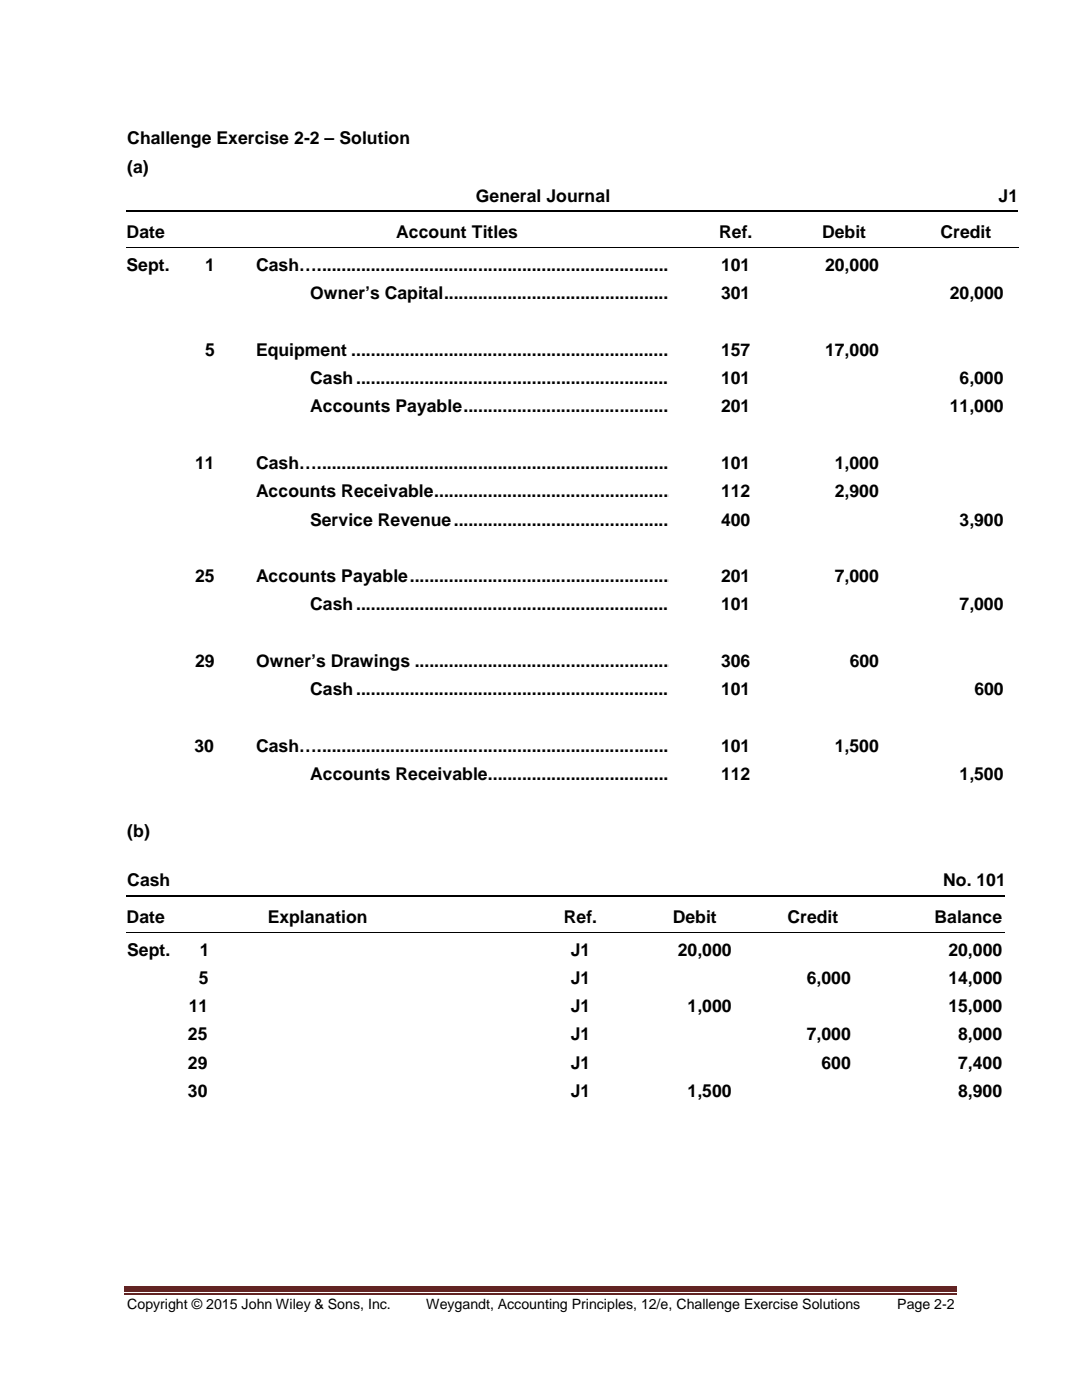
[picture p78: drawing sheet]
<svg xmlns="http://www.w3.org/2000/svg" width="216mm" height="279mm" viewBox="0 0 216 279" stroke-linecap="round" stroke-linejoin="round" font-family="sans-serif">
<defs><g id="words">
<g font-size="3.5">
<text x="25.4" y="28.7">Challenge Exercise 2-2 – Solution</text>
<text x="25.4" y="34.6">(a)</text>
<text x="95" y="40.3">General Journal</text>
<text x="199.3" y="40.3">J1</text>
<text x="25.3" y="47.5">Date</text>
<text x="79.1" y="47.5">Account Titles</text>
<text x="143.5" y="47.5">Ref.</text>
<text x="164" y="47.5">Debit</text>
<text x="187.7" y="47.5">Credit</text>
<text x="25.3" y="54.1">Sept.</text>
<text x="40.9" y="54.1">1</text>
<text x="51.1" y="54.1">Cash….........................................................................</text>
<text x="61.9" y="59.7">Owner’s Capital...............................................</text>
<text x="143.9" y="54.1">101</text>
<text x="143.9" y="59.7">301</text>
<text x="164.6" y="54.1">20,000</text>
<text x="189.5" y="59.7">20,000</text>
<text x="40.9" y="71">5</text>
<text x="51.1" y="71">Equipment ..................................................................</text>
<text x="143.9" y="71">157</text>
<text x="164.6" y="71">17,000</text>
<text x="61.9" y="76.7">Cash .................................................................</text>
<text x="143.9" y="76.7">101</text>
<text x="191.5" y="76.7">6,000</text>
<text x="61.9" y="82.3">Accounts Payable...........................................</text>
<text x="143.9" y="82.3">201</text>
<text x="189.5" y="82.3">11,000</text>
<text x="38.9" y="93.6">11</text>
<text x="51.1" y="93.6">Cash….........................................................................</text>
<text x="143.9" y="93.6">101</text>
<text x="166.6" y="93.6">1,000</text>
<text x="51.1" y="99.2">Accounts Receivable.................................................</text>
<text x="143.9" y="99.2">112</text>
<text x="166.6" y="99.2">2,900</text>
<text x="61.9" y="104.9">Service Revenue.............................................</text>
<text x="143.9" y="104.9">400</text>
<text x="191.5" y="104.9">3,900</text>
<text x="38.9" y="116.2">25</text>
<text x="51.1" y="116.2">Accounts Payable......................................................</text>
<text x="143.9" y="116.2">201</text>
<text x="166.6" y="116.2">7,000</text>
<text x="61.9" y="121.8">Cash .................................................................</text>
<text x="143.9" y="121.8">101</text>
<text x="191.5" y="121.8">7,000</text>
<text x="38.9" y="133.1">29</text>
<text x="51.1" y="133.1">Owner’s Drawings .....................................................</text>
<text x="143.9" y="133.1">306</text>
<text x="169.5" y="133.1">600</text>
<text x="61.9" y="138.8">Cash .................................................................</text>
<text x="143.9" y="138.8">101</text>
<text x="194.4" y="138.8">600</text>
<text x="38.8" y="150">30</text>
<text x="51.1" y="150">Cash….........................................................................</text>
<text x="61.9" y="155.7">Accounts Receivable......................................</text>
<text x="143.9" y="150">101</text>
<text x="143.9" y="155.7">112</text>
<text x="166.6" y="150">1,500</text>
<text x="191.5" y="155.7">1,500</text>
<text x="25.4" y="167">(b)</text>
<text x="25.4" y="176.9">Cash</text>
<text x="188.2" y="176.9">No. 101</text>
<text x="25.3" y="184.1">Date</text>
<text x="53.4" y="184.1">Explanation</text>
<text x="112.5" y="184.1">Ref.</text>
<text x="134.2" y="184.1">Debit</text>
<text x="157.1" y="184.1">Credit</text>
<text x="186.5" y="184.1">Balance</text>
<text x="25.4" y="190.7">Sept.</text>
<text x="39.9" y="190.7">1</text>
<text x="113.9" y="190.7">J1</text>
<text x="135.3" y="190.7">20,000</text>
<text x="189.2" y="190.7">20,000</text>
<text x="39.7" y="196.3">5</text>
<text x="113.9" y="196.3">J1</text>
<text x="161" y="196.3">6,000</text>
<text x="189.2" y="196.3">14,000</text>
<text x="37.7" y="202">11</text>
<text x="113.9" y="202">J1</text>
<text x="137.2" y="202">1,000</text>
<text x="189.2" y="202">15,000</text>
<text x="37.5" y="207.6">25</text>
<text x="113.9" y="207.6">J1</text>
<text x="161" y="207.6">7,000</text>
<text x="191.2" y="207.6">8,000</text>
<text x="37.5" y="213.3">29</text>
<text x="113.9" y="213.3">J1</text>
<text x="163.9" y="213.3">600</text>
<text x="191.2" y="213.3">7,400</text>
<text x="37.5" y="218.9">30</text>
<text x="113.9" y="218.9">J1</text>
<text x="137.2" y="218.9">1,500</text>
<text x="191.2" y="218.9">8,900</text>
</g>
<g font-size="2.8">
<text x="25.4" y="261.3">Copyright © 2015 John Wiley &amp; Sons, Inc.</text>
<text x="85" y="261.3">Weygandt, Accounting Principles, 12/e, Challenge Exercise Solutions</text>
<text x="179" y="261.3">Page 2-2</text>
</g>
</g></defs>
<path d="M24.9 256.8h166.1v1h-166.1z" fill="#622423"/>
<path d="M24.9 258.2h166.1" fill="none" stroke="#622423" stroke-width=".21"/>
<g fill="none" stroke="#000" stroke-width=".21">
<path d="M25.1 42.2h19.3M44.7 42.2h4.5M49.5 42.2h83.8M133.6 42.2h6.1M140 42.2h14M154.3 42.2h4.4M159 42.2h18.8M178.1 42.2h4.4M182.8 42.2h20.4M25.1 178.8h22.2M47.6 178.8h3.9M51.8 178.8h50.9"/>
<path d="M103 178.8h6.8M110.1 178.8h11.8M122.2 178.8h6.7M129.2 178.8h17.6M147.1 178.8h6.7M154.1 178.8h17.6M172 178.8h5.8M178.1 178.8h22.3"/>
</g>
<g fill="#000">
<path d="M44.4 42.1h.3v.2h-.3zM44.4 49.4l.2 .1zM49.2 42.1h.2v.2h-.2zM49.2 49.4l.2 .1zM133.3 42.1h.3v.2h-.3zM133.3 49.4l.2 .1zM139.7 42.1h.2v.2h-.2zM139.7 49.4l.1 .1zM154 42.1h.2v.2h-.2zM154 49.4l.1 .1zM158.7 42.1h.3v.2h-.3zM158.7 49.4l.2 .1z"/>
<path d="M177.8 42.1h.2v.2h-.2zM177.8 49.4l.1 .1zM182.6 42.1h.2v.2h-.2zM182.6 49.4l.1 .1zM47.4 178.7h.2v.2h-.2zM51.5 178.7h.2v.2h-.2zM102.8 178.7h.2v.2h-.2zM109.8 178.7h.2v.2h-.2zM121.9 178.7h.2v.2h-.2zM128.9 178.7h.3v.2h-.3zM146.8 178.7h.2v.2h-.2zM153.9 178.7h.2v.2h-.2z"/>
<path d="M171.7 178.7h.2v.2h-.2zM177.8 178.7h.2v.2h-.2zM47.4 186l.1 .1zM51.5 186l.1 .1zM102.8 186l.1 .1zM109.8 186l.1 .1zM121.9 186l.1 .1zM128.9 186l.2 .1zM146.8 186l.1 .1zM153.9 186l.1 .1zM171.7 186l.1 .1zM177.8 186l.1 .1z"/>
</g>
<g fill="none" stroke="#000" stroke-width=".2">
<path d="M25.1 49.4h19.3M44.6 49.4h4.6M49.4 49.4h83.9M133.5 49.4h6.2M139.9 49.4h14.1M154.2 49.4h4.5M158.9 49.4h18.9M178 49.4h4.5M182.8 49.4h20.4M25.1 186.1h22.2M47.5 186.1h4M51.7 186.1h51"/>
<path d="M103 186.1h6.8M110 186.1h11.9M122.1 186.1h6.8M129.1 186.1h17.7M147 186.1h6.8M154.1 186.1h17.6M171.9 186.1h5.9M178 186.1h22.4"/>
</g>
<use href="#words"/>
</svg>
